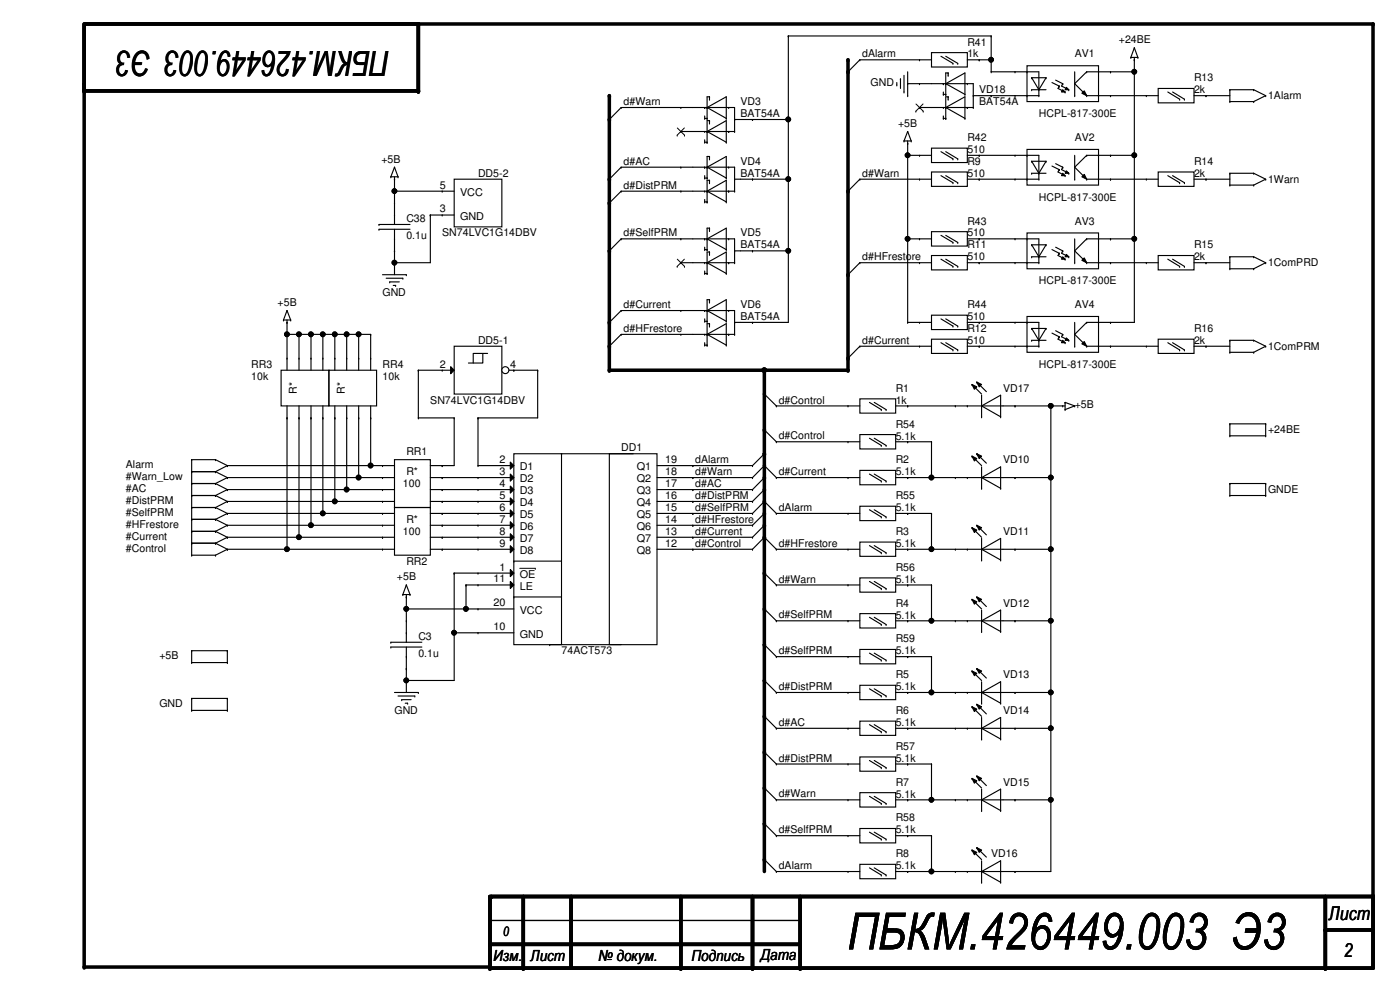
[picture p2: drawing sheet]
<svg xmlns="http://www.w3.org/2000/svg" width="420mm" height="297mm" viewBox="0 0 420 297" stroke-linecap="round" stroke-linejoin="round" font-family="sans-serif">
<defs><g id="words">
<text font-size="15.4" x="254.2" y="284.9">ПБКМ.426449.003 Э3</text>
<text font-size="10.4" x="116.9" y="15.3" transform="rotate(180 116.9 15.3)">ПБКМ.426449.003 Э3</text>
<g font-size="5.7">
<text x="398.8" y="276.1">Лист</text>
<text x="403.3" y="287.1">2</text>
</g>
<g font-size="4.6">
<text x="148.1" y="288.4">Изм. Лист</text>
<text x="179.6" y="288.4">№ докум.</text>
<text x="207.5" y="288.4">Подпись</text>
<text x="228.3" y="288">Дата</text>
</g>
<text font-size="3.9" x="151" y="280.8">0</text>
<g font-size="3.2">
<text x="258.8" y="17.2">dAlarm</text>
<text x="290.3" y="13.7">R41</text>
<text x="290.3" y="17.2">1k</text>
<text x="322.5" y="17.2">AV1</text>
<text x="335.8" y="13">+24BE</text>
<text x="261.3" y="25.8">GND</text>
<text x="293.9" y="28">VD18</text>
<text x="358.3" y="24.4">R13</text>
<text x="358.3" y="28">2k</text>
<text x="380.6" y="29.8">1Alarm</text>
<text x="187.1" y="31.5">d#Warn</text>
<text x="222.2" y="31.6">VD3</text>
<text x="222.2" y="35.1">BAT54A</text>
<text x="293.9" y="31.6">BAT54A</text>
<text x="311.8" y="35.1">HCPL-817-300E</text>
<text x="269.5" y="38">+5B</text>
<text x="290.3" y="42.3">R42</text>
<text x="290.3" y="45.9">510</text>
<text x="322.5" y="42.3">AV2</text>
<text x="114.5" y="48.8">+5B</text>
<text x="143.5" y="53">DD5-2</text>
<text x="187.1" y="49.4">d#AC</text>
<text x="222.2" y="49.5">VD4</text>
<text x="222.2" y="53">BAT54A</text>
<text x="258.8" y="53">d#Warn</text>
<text x="290.3" y="49.5">R9</text>
<text x="290.3" y="53">510</text>
<text x="358.3" y="49.5">R14</text>
<text x="358.3" y="53">2k</text>
<text x="132" y="56.6">5</text>
<text x="138.1" y="58.8">VCC</text>
<text x="187.1" y="56.6">d#DistPRM</text>
<text x="380.6" y="54.9">1Warn</text>
<text x="132" y="63.8">3</text>
<text x="138.1" y="66">GND</text>
<text x="311.8" y="60.2">HCPL-817-300E</text>
<text x="122" y="66.7">C38</text>
<text x="122" y="71.7">0.1u</text>
<text x="132.7" y="71">SN74LVC1G14DBV</text>
<text x="187.1" y="71">d#SelfPRM</text>
<text x="222.2" y="71">VD5</text>
<text x="290.3" y="67.4">R43</text>
<text x="290.3" y="71">510</text>
<text x="322.5" y="67.4">AV3</text>
<text x="222.2" y="74.5">BAT54A</text>
<text x="290.3" y="74.5">R11</text>
<text x="358.3" y="74.5">R15</text>
<text x="258.8" y="78.1">d#HFrestore</text>
<text x="290.3" y="78.1">510</text>
<text x="358.3" y="78.1">2k</text>
<text x="380.6" y="79.9">1ComPRD</text>
<text x="114.8" y="88.9">GND</text>
<text x="311.8" y="85.3">HCPL-817-300E</text>
<text x="83.3" y="91.7">+5B</text>
<text x="187.1" y="92.5">d#Current</text>
<text x="222.2" y="92.5">VD6</text>
<text x="290.3" y="92.5">R44</text>
<text x="322.5" y="92.5">AV4</text>
<text x="187.1" y="99.6">d#HFrestore</text>
<text x="222.2" y="96.1">BAT54A</text>
<text x="290.3" y="96.1">510</text>
<text x="290.3" y="99.6">R12</text>
<text x="358.3" y="99.6">R16</text>
<text x="143.5" y="103.2">DD5-1</text>
<text x="258.8" y="103.2">d#Current</text>
<text x="290.3" y="103.2">510</text>
<text x="358.3" y="103.2">2k</text>
<text x="380.6" y="105">1ComPRM</text>
<text x="75.4" y="110.4">RR3</text>
<text x="75.4" y="114">10k</text>
<text x="114.8" y="110.4">RR4</text>
<text x="114.8" y="114">10k</text>
<text x="132" y="110.3">2</text>
<text x="153.1" y="110.3">4</text>
<text x="311.8" y="110.4">HCPL-817-300E</text>
<text x="89.1" y="118.2" transform="rotate(-90 89.1 118.2)">R*</text>
<text x="103.5" y="118.2" transform="rotate(-90 103.5 118.2)">R*</text>
<text x="268.8" y="117.5">R1</text>
<text x="301" y="117.5">VD17</text>
<text x="129.1" y="121.1">SN74LVC1G14DBV</text>
<text x="233.7" y="121.1">d#Control</text>
<text x="268.8" y="121.1">1k</text>
<text x="322.5" y="122.6">+5B</text>
<text x="233.7" y="131.8">d#Control</text>
<text x="268.8" y="128.3">R54</text>
<text x="268.8" y="131.9">5.1k</text>
<text x="380.6" y="130">+24BE</text>
<text x="122" y="136.5">RR1</text>
<text x="186.4" y="135.4">DD1</text>
<text x="37.8" y="140.5">Alarm</text>
<text x="122" y="142.6">R*</text>
<text x="149.9" y="138.9">2</text>
<text x="149.9" y="142.5">3</text>
<text x="156" y="141.1">D1</text>
<text x="191.1" y="141.1">Q1</text>
<text x="199.7" y="138.9">19</text>
<text x="199.7" y="142.5">18</text>
<text x="208.6" y="139">dAlarm</text>
<text x="208.6" y="142.6">d#Warn</text>
<text x="233.7" y="142.6">d#Current</text>
<text x="268.8" y="139">R2</text>
<text x="268.8" y="142.6">5.1k</text>
<text x="301" y="139">VD10</text>
<text x="37.8" y="144">#Warn_Low</text>
<text x="37.8" y="147.6">#AC</text>
<text x="120.9" y="146.2">100</text>
<text x="149.9" y="146.1">4</text>
<text x="149.9" y="149.7">5</text>
<text x="156" y="144.7">D2</text>
<text x="156" y="148.3">D3</text>
<text x="191.1" y="144.7">Q2</text>
<text x="191.1" y="148.3">Q3</text>
<text x="199.7" y="146.1">17</text>
<text x="199.7" y="149.7">16</text>
<text x="208.6" y="146.2">d#AC</text>
<text x="208.6" y="149.7">d#DistPRM</text>
<text x="268.8" y="149.8">R55</text>
<text x="380.6" y="148">GNDE</text>
<text x="37.8" y="151.2">#DistPRM</text>
<text x="37.8" y="154.8">#SelfPRM</text>
<text x="149.9" y="153.3">6</text>
<text x="156" y="151.9">D4</text>
<text x="156" y="155.5">D5</text>
<text x="191.1" y="151.9">Q4</text>
<text x="191.1" y="155.5">Q5</text>
<text x="199.7" y="153.3">15</text>
<text x="208.6" y="153.3">d#SelfPRM</text>
<text x="233.7" y="153.3">dAlarm</text>
<text x="268.8" y="153.3">5.1k</text>
<text x="37.8" y="158.4">#HFrestore</text>
<text x="37.8" y="161.9">#Current</text>
<text x="120.9" y="160.5">100</text>
<text x="122" y="156.9">R*</text>
<text x="149.9" y="156.8">7</text>
<text x="149.9" y="160.4">8</text>
<text x="156" y="159">D6</text>
<text x="191.1" y="159">Q6</text>
<text x="199.7" y="156.8">14</text>
<text x="199.7" y="160.4">13</text>
<text x="208.6" y="156.9">d#HFrestore</text>
<text x="208.6" y="160.5">d#Current</text>
<text x="268.8" y="160.5">R3</text>
<text x="301" y="160.5">VD11</text>
<text x="37.8" y="165.5">#Control</text>
<text x="149.9" y="164">9</text>
<text x="156" y="162.6">D7</text>
<text x="156" y="166.2">D8</text>
<text x="191.1" y="162.6">Q7</text>
<text x="191.1" y="166.2">Q8</text>
<text x="199.7" y="164">12</text>
<text x="208.6" y="164.1">d#Control</text>
<text x="233.7" y="164.1">d#HFrestore</text>
<text x="268.8" y="164.1">5.1k</text>
<text x="122" y="169.5">RR2</text>
<text x="149.9" y="171.2">1</text>
<text x="156" y="173.4">OE</text>
<text x="268.8" y="171.2">R56</text>
<text x="119.1" y="174.1">+5B</text>
<text x="148.2" y="174.8">11</text>
<text x="156" y="177">LE</text>
<text x="233.7" y="174.8">d#Warn</text>
<text x="268.8" y="174.8">5.1k</text>
<text x="148.2" y="181.9">20</text>
<text x="156" y="184.1">VCC</text>
<text x="233.7" y="185.5">d#SelfPRM</text>
<text x="268.8" y="182">R4</text>
<text x="268.8" y="185.6">5.1k</text>
<text x="301" y="182">VD12</text>
<text x="148.2" y="189.1">10</text>
<text x="156" y="191.3">GND</text>
<text x="47.8" y="197.7">+5B</text>
<text x="125.5" y="192">C3</text>
<text x="125.5" y="197">0.1u</text>
<text x="168.5" y="196.3">74ACT573</text>
<text x="233.7" y="196.3">d#SelfPRM</text>
<text x="268.8" y="192.7">R59</text>
<text x="268.8" y="196.3">5.1k</text>
<text x="268.8" y="203.5">R5</text>
<text x="301" y="203.5">VD13</text>
<text x="233.7" y="207.1">d#DistPRM</text>
<text x="268.8" y="207.1">5.1k</text>
<text x="47.8" y="212.1">GND</text>
<text x="118.4" y="214.2">GND</text>
<text x="268.8" y="214.2">R6</text>
<text x="301" y="214.2">VD14</text>
<text x="233.7" y="217.8">d#AC</text>
<text x="268.8" y="217.8">5.1k</text>
<text x="268.8" y="225">R57</text>
<text x="233.7" y="228.5">d#DistPRM</text>
<text x="268.8" y="228.6">5.1k</text>
<text x="233.7" y="239.3">d#Warn</text>
<text x="268.8" y="235.7">R7</text>
<text x="268.8" y="239.3">5.1k</text>
<text x="301" y="235.7">VD15</text>
<text x="233.7" y="250">d#SelfPRM</text>
<text x="268.8" y="246.5">R58</text>
<text x="268.8" y="250">5.1k</text>
<text x="268.8" y="257.2">R8</text>
<text x="297.5" y="257.2">VD16</text>
<text x="233.7" y="260.8">dAlarm</text>
<text x="268.8" y="260.8">5.1k</text>
</g>
</g></defs>
<g fill="none" stroke="#000" stroke-width="1.1">
<path d="M25.3 7.2h386.8v261.4M25.3 7.6v282.6h121.8M125.5 7.2v20.1h-100.2M254.5 17.9v93.2h-71.6v-82.4M229.4 111.1v150.4M147.1 269v21.5h265v-21.5h-264.7M157 269v21.5M171.4 269v21.2M204.3 269v21.5M225.8 269v21.5M240.1 269v21.5M397.8 279h14.3"/>
<path d="M397.8 269v21.5M147.1 283.3h93"/>
</g>
<g fill="#000">
<circle cx="125.5" cy="7.2" r=".53"/>
<circle cx="236.6" cy="10.8" r=".17"/>
<circle cx="254.5" cy="17.9" r=".53"/>
<circle cx="258.1" cy="17.9" r=".17"/>
<circle cx="276" cy="17.9" r=".17"/>
<circle cx="286" cy="19" r=".17"/>
<circle cx="287.4" cy="19" r=".17"/>
<circle cx="293.9" cy="17.9" r=".17"/>
<circle cx="297.5" cy="10.8" r=".17"/>
<circle cx="297.5" cy="17.9" r=".17"/>
<circle cx="339.4" cy="17.2" r=".17"/>
<circle cx="340.4" cy="14.4" r=".17"/>
<circle cx="340.4" cy="17.9" r=".17"/>
<circle cx="341.5" cy="17.2" r=".17"/>
<circle cx="412.1" cy="7.2" r=".53"/>
<circle cx="25.3" cy="25.1" r=".53"/>
<circle cx="25.3" cy="27.3" r=".53"/>
<circle cx="125.5" cy="27.3" r=".53"/>
<circle cx="182.9" cy="28.7" r=".53"/>
<circle cx="182.9" cy="35.9" r=".53"/>
<circle cx="182.9" cy="35.9" r=".17"/>
<circle cx="186.4" cy="32.3" r=".17"/>
<circle cx="204.3" cy="39.5" r=".17"/>
<circle cx="204.3" cy="32.3" r=".17"/>
<circle cx="211.5" cy="32.3" r=".17"/>
<circle cx="211.5" cy="35.5" r=".17"/>
<circle cx="211.5" cy="39.5" r=".17"/>
<circle cx="212.2" cy="35.5" r=".17"/>
<circle cx="212.2" cy="39.5" r=".17"/>
<circle cx="212.2" cy="32.3" r=".17"/>
<circle cx="212.9" cy="36.2" r=".17"/>
<circle cx="212.9" cy="29" r=".17"/>
<circle cx="212.9" cy="29.8" r=".17"/>
<circle cx="212.9" cy="36.9" r=".17"/>
<circle cx="218" cy="35.5" r=".17"/>
<circle cx="218.7" cy="39.5" r=".17"/>
<circle cx="218.7" cy="32.3" r=".17"/>
<circle cx="220.5" cy="35.9" r=".17"/>
<circle cx="220.5" cy="39.5" r=".17"/>
<circle cx="225.8" cy="35.9" r=".17"/>
<circle cx="236.6" cy="35.9" r=".17"/>
<circle cx="254.5" cy="21.5" r=".17"/>
<circle cx="254.5" cy="21.5" r=".53"/>
<circle cx="269.1" cy="25.5" r=".17"/>
<circle cx="270.2" cy="23.7" r=".17"/>
<circle cx="271.3" cy="27.6" r=".17"/>
<circle cx="272.4" cy="39.5" r=".17"/>
<circle cx="272.4" cy="28.7" r=".17"/>
<circle cx="272.4" cy="25.1" r=".17"/>
<circle cx="276" cy="25.1" r=".17"/>
<circle cx="276" cy="32.3" r=".17"/>
<circle cx="283.1" cy="32.3" r=".17"/>
<circle cx="283.1" cy="35.5" r=".17"/>
<circle cx="283.1" cy="25.1" r=".17"/>
<circle cx="283.1" cy="28.3" r=".17"/>
<circle cx="283.8" cy="28.3" r=".17"/>
<circle cx="283.8" cy="32.3" r=".17"/>
<circle cx="283.8" cy="25.1" r=".17"/>
<circle cx="283.8" cy="35.5" r=".17"/>
<circle cx="284.6" cy="21.9" r=".17"/>
<circle cx="284.6" cy="22.6" r=".17"/>
<circle cx="284.6" cy="29.8" r=".17"/>
<circle cx="284.6" cy="29" r=".17"/>
<circle cx="289.6" cy="35.5" r=".17"/>
<circle cx="289.6" cy="28.3" r=".17"/>
<circle cx="290.3" cy="25.1" r=".17"/>
<circle cx="290.3" cy="32.3" r=".17"/>
<circle cx="292.1" cy="28.7" r=".17"/>
<circle cx="292.1" cy="32.3" r=".17"/>
<circle cx="297.5" cy="28.7" r=".17"/>
<circle cx="297.5" cy="21.5" r=".17"/>
<circle cx="304.6" cy="28.7" r=".17"/>
<circle cx="304.6" cy="21.5" r=".17"/>
<circle cx="308.2" cy="21.5" r=".17"/>
<circle cx="308.2" cy="28.7" r=".17"/>
<circle cx="309.6" cy="23.3" r=".17"/>
<circle cx="309.6" cy="26.9" r=".17"/>
<circle cx="311.8" cy="28.7" r=".17"/>
<circle cx="311.8" cy="26.9" r=".17"/>
<circle cx="313.9" cy="23.3" r=".17"/>
<circle cx="317.9" cy="25.8" r=".17"/>
<circle cx="318.9" cy="25.1" r=".17"/>
<circle cx="319.6" cy="27.6" r=".17"/>
<circle cx="320.7" cy="26.9" r=".17"/>
<circle cx="322.5" cy="28.7" r=".17"/>
<circle cx="326.1" cy="21.5" r=".17"/>
<circle cx="326.1" cy="28.7" r=".17"/>
<circle cx="329.7" cy="28.7" r=".17"/>
<circle cx="329.7" cy="21.5" r=".17"/>
<circle cx="333.3" cy="21.5" r=".17"/>
<circle cx="333.3" cy="28.7" r=".17"/>
<circle cx="340.4" cy="21.5" r=".17"/>
<circle cx="344" cy="28.7" r=".17"/>
<circle cx="354" cy="29.8" r=".17"/>
<circle cx="355.5" cy="29.8" r=".17"/>
<circle cx="361.9" cy="28.7" r=".17"/>
<circle cx="369.1" cy="26.9" r=".17"/>
<circle cx="369.1" cy="30.5" r=".17"/>
<circle cx="376.2" cy="30.5" r=".17"/>
<circle cx="376.2" cy="26.9" r=".17"/>
<circle cx="379.8" cy="28.7" r=".17"/>
<circle cx="117.3" cy="53" r=".17"/>
<circle cx="118.4" cy="50.2" r=".17"/>
<circle cx="118.4" cy="57.4" r=".17"/>
<circle cx="118.4" cy="53.8" r=".17"/>
<circle cx="119.5" cy="53" r=".17"/>
<circle cx="132.7" cy="57.4" r=".17"/>
<circle cx="182.9" cy="53.8" r=".53"/>
<circle cx="182.9" cy="53.8" r=".17"/>
<circle cx="186.4" cy="50.2" r=".17"/>
<circle cx="186.4" cy="57.4" r=".17"/>
<circle cx="204.3" cy="50.2" r=".17"/>
<circle cx="204.3" cy="57.4" r=".17"/>
<circle cx="211.5" cy="57.4" r=".17"/>
<circle cx="211.5" cy="50.2" r=".17"/>
<circle cx="211.5" cy="42.7" r=".17"/>
<circle cx="211.5" cy="53.4" r=".17"/>
<circle cx="212.2" cy="50.2" r=".17"/>
<circle cx="212.2" cy="42.7" r=".17"/>
<circle cx="212.2" cy="57.4" r=".17"/>
<circle cx="212.2" cy="53.4" r=".17"/>
<circle cx="212.9" cy="54.1" r=".17"/>
<circle cx="212.9" cy="46.9" r=".17"/>
<circle cx="212.9" cy="54.8" r=".17"/>
<circle cx="212.9" cy="47.7" r=".17"/>
<circle cx="218" cy="42.7" r=".17"/>
<circle cx="218" cy="53.4" r=".17"/>
<circle cx="218.7" cy="57.4" r=".17"/>
<circle cx="218.7" cy="50.2" r=".17"/>
<circle cx="220.5" cy="53.8" r=".17"/>
<circle cx="220.5" cy="57.4" r=".17"/>
<circle cx="225.8" cy="53.8" r=".17"/>
<circle cx="236.6" cy="53.8" r=".17"/>
<circle cx="254.5" cy="57.4" r=".53"/>
<circle cx="254.5" cy="57.4" r=".17"/>
<circle cx="258.1" cy="53.8" r=".17"/>
<circle cx="271.3" cy="42.3" r=".17"/>
<circle cx="272.4" cy="43" r=".17"/>
<circle cx="272.4" cy="46.6" r=".17"/>
<circle cx="273.5" cy="42.3" r=".17"/>
<circle cx="276" cy="53.8" r=".17"/>
<circle cx="276" cy="46.6" r=".17"/>
<circle cx="286" cy="54.8" r=".17"/>
<circle cx="286" cy="47.7" r=".17"/>
<circle cx="287.4" cy="47.7" r=".17"/>
<circle cx="287.4" cy="54.8" r=".17"/>
<circle cx="293.9" cy="46.6" r=".17"/>
<circle cx="293.9" cy="53.8" r=".17"/>
<circle cx="304.6" cy="46.6" r=".17"/>
<circle cx="304.6" cy="53.8" r=".17"/>
<circle cx="308.2" cy="53.8" r=".17"/>
<circle cx="308.2" cy="46.6" r=".17"/>
<circle cx="309.6" cy="48.4" r=".17"/>
<circle cx="309.6" cy="52" r=".17"/>
<circle cx="311.8" cy="53.8" r=".17"/>
<circle cx="311.8" cy="52" r=".17"/>
<circle cx="313.9" cy="48.4" r=".17"/>
<circle cx="317.9" cy="50.9" r=".17"/>
<circle cx="318.9" cy="50.2" r=".17"/>
<circle cx="319.6" cy="52.7" r=".17"/>
<circle cx="320.7" cy="52" r=".17"/>
<circle cx="322.5" cy="53.8" r=".17"/>
<circle cx="326.1" cy="53.8" r=".17"/>
<circle cx="326.1" cy="46.6" r=".17"/>
<circle cx="329.7" cy="53.8" r=".17"/>
<circle cx="329.7" cy="46.6" r=".17"/>
<circle cx="333.3" cy="53.8" r=".17"/>
<circle cx="333.3" cy="46.6" r=".17"/>
<circle cx="340.4" cy="46.6" r=".17"/>
<circle cx="344" cy="53.8" r=".17"/>
<circle cx="354" cy="54.8" r=".17"/>
<circle cx="355.5" cy="54.8" r=".17"/>
<circle cx="361.9" cy="53.8" r=".17"/>
<circle cx="369.1" cy="52" r=".17"/>
<circle cx="369.1" cy="55.5" r=".17"/>
<circle cx="376.2" cy="52" r=".17"/>
<circle cx="376.2" cy="55.5" r=".17"/>
<circle cx="379.8" cy="53.8" r=".17"/>
<circle cx="113.7" cy="68.8" r=".17"/>
<circle cx="113.7" cy="67.4" r=".17"/>
<circle cx="118.4" cy="71.7" r=".17"/>
<circle cx="118.4" cy="75.3" r=".17"/>
<circle cx="118.4" cy="78.8" r=".17"/>
<circle cx="118.4" cy="60.9" r=".17"/>
<circle cx="118.4" cy="64.5" r=".17"/>
<circle cx="129.1" cy="64.5" r=".17"/>
<circle cx="132.7" cy="64.5" r=".17"/>
<circle cx="182.9" cy="60.9" r=".53"/>
<circle cx="182.9" cy="60.9" r=".17"/>
<circle cx="182.9" cy="75.3" r=".53"/>
<circle cx="182.9" cy="75.3" r=".17"/>
<circle cx="186.4" cy="71.7" r=".17"/>
<circle cx="204.3" cy="78.8" r=".17"/>
<circle cx="204.3" cy="71.7" r=".17"/>
<circle cx="211.5" cy="71.7" r=".17"/>
<circle cx="211.5" cy="60.6" r=".17"/>
<circle cx="211.5" cy="74.9" r=".17"/>
<circle cx="211.5" cy="78.8" r=".17"/>
<circle cx="212.2" cy="60.6" r=".17"/>
<circle cx="212.2" cy="71.7" r=".17"/>
<circle cx="212.2" cy="78.8" r=".17"/>
<circle cx="212.2" cy="74.9" r=".17"/>
<circle cx="212.9" cy="69.2" r=".17"/>
<circle cx="212.9" cy="68.5" r=".17"/>
<circle cx="212.9" cy="75.6" r=".17"/>
<circle cx="212.9" cy="76.3" r=".17"/>
<circle cx="218" cy="74.9" r=".17"/>
<circle cx="218" cy="60.6" r=".17"/>
<circle cx="218.7" cy="78.8" r=".17"/>
<circle cx="218.7" cy="71.7" r=".17"/>
<circle cx="220.5" cy="75.3" r=".17"/>
<circle cx="220.5" cy="78.8" r=".17"/>
<circle cx="225.8" cy="75.3" r=".17"/>
<circle cx="236.6" cy="75.3" r=".17"/>
<circle cx="258.1" cy="78.8" r=".17"/>
<circle cx="272.4" cy="71.7" r=".17"/>
<circle cx="276" cy="78.8" r=".17"/>
<circle cx="276" cy="71.7" r=".17"/>
<circle cx="286" cy="72.7" r=".17"/>
<circle cx="286" cy="79.9" r=".17"/>
<circle cx="287.4" cy="72.7" r=".17"/>
<circle cx="287.4" cy="79.9" r=".17"/>
<circle cx="293.9" cy="78.8" r=".17"/>
<circle cx="293.9" cy="71.7" r=".17"/>
<circle cx="304.6" cy="78.8" r=".17"/>
<circle cx="304.6" cy="71.7" r=".17"/>
<circle cx="308.2" cy="71.7" r=".17"/>
<circle cx="308.2" cy="78.8" r=".17"/>
<circle cx="309.6" cy="73.4" r=".17"/>
<circle cx="309.6" cy="77" r=".17"/>
<circle cx="311.8" cy="78.8" r=".17"/>
<circle cx="311.8" cy="77" r=".17"/>
<circle cx="313.9" cy="73.4" r=".17"/>
<circle cx="317.9" cy="76" r=".17"/>
<circle cx="318.9" cy="75.3" r=".17"/>
<circle cx="319.6" cy="77.8" r=".17"/>
<circle cx="320.7" cy="77" r=".17"/>
<circle cx="322.5" cy="78.8" r=".17"/>
<circle cx="326.1" cy="78.8" r=".17"/>
<circle cx="326.1" cy="71.7" r=".17"/>
<circle cx="329.7" cy="78.8" r=".17"/>
<circle cx="329.7" cy="71.7" r=".17"/>
<circle cx="333.3" cy="78.8" r=".17"/>
<circle cx="333.3" cy="71.7" r=".17"/>
<circle cx="340.4" cy="71.7" r=".17"/>
<circle cx="344" cy="78.8" r=".17"/>
<circle cx="354" cy="79.9" r=".17"/>
<circle cx="355.5" cy="79.9" r=".17"/>
<circle cx="361.9" cy="78.8" r=".17"/>
<circle cx="369.1" cy="77" r=".17"/>
<circle cx="376.2" cy="77" r=".17"/>
<circle cx="379.8" cy="78.8" r=".17"/>
<circle cx="85.1" cy="96" r=".17"/>
<circle cx="86.1" cy="96.7" r=".17"/>
<circle cx="86.1" cy="93.2" r=".17"/>
<circle cx="87.2" cy="96" r=".17"/>
<circle cx="117" cy="84.6" r=".17"/>
<circle cx="118.7" cy="85.6" r=".17"/>
<circle cx="120.9" cy="83.5" r=".17"/>
<circle cx="122" cy="82.4" r=".17"/>
<circle cx="182.9" cy="96.7" r=".17"/>
<circle cx="182.9" cy="96.7" r=".53"/>
<circle cx="186.4" cy="93.2" r=".17"/>
<circle cx="204.3" cy="93.2" r=".17"/>
<circle cx="211.5" cy="82" r=".17"/>
<circle cx="211.5" cy="93.2" r=".17"/>
<circle cx="211.5" cy="96.4" r=".17"/>
<circle cx="212.2" cy="82" r=".17"/>
<circle cx="212.2" cy="93.2" r=".17"/>
<circle cx="212.2" cy="96.4" r=".17"/>
<circle cx="212.9" cy="97.1" r=".17"/>
<circle cx="212.9" cy="89.9" r=".17"/>
<circle cx="212.9" cy="90.6" r=".17"/>
<circle cx="212.9" cy="97.8" r=".17"/>
<circle cx="218" cy="82" r=".17"/>
<circle cx="218" cy="96.4" r=".17"/>
<circle cx="218.7" cy="93.2" r=".17"/>
<circle cx="220.5" cy="96.7" r=".17"/>
<circle cx="225.8" cy="96.7" r=".17"/>
<circle cx="254.5" cy="82.4" r=".17"/>
<circle cx="254.5" cy="82.4" r=".53"/>
<circle cx="272.4" cy="96.7" r=".17"/>
<circle cx="276" cy="96.7" r=".17"/>
<circle cx="286" cy="97.8" r=".17"/>
<circle cx="287.4" cy="97.8" r=".17"/>
<circle cx="293.9" cy="96.7" r=".17"/>
<circle cx="304.6" cy="96.7" r=".17"/>
<circle cx="308.2" cy="96.7" r=".17"/>
<circle cx="309.6" cy="98.6" r=".17"/>
<circle cx="313.9" cy="98.6" r=".17"/>
<circle cx="326.1" cy="96.7" r=".17"/>
<circle cx="329.7" cy="96.7" r=".17"/>
<circle cx="333.3" cy="96.7" r=".17"/>
<circle cx="369.1" cy="80.6" r=".17"/>
<circle cx="376.2" cy="80.6" r=".17"/>
<circle cx="86.1" cy="100.3" r=".17"/>
<circle cx="86.1" cy="107.5" r=".17"/>
<circle cx="89.7" cy="100.3" r=".17"/>
<circle cx="89.7" cy="107.5" r=".17"/>
<circle cx="93.3" cy="100.3" r=".17"/>
<circle cx="93.3" cy="107.5" r=".17"/>
<circle cx="96.9" cy="100.3" r=".17"/>
<circle cx="96.9" cy="107.5" r=".17"/>
<circle cx="100.5" cy="107.5" r=".17"/>
<circle cx="100.5" cy="100.3" r=".17"/>
<circle cx="104" cy="100.3" r=".17"/>
<circle cx="104" cy="107.5" r=".17"/>
<circle cx="107.6" cy="100.3" r=".17"/>
<circle cx="107.6" cy="107.5" r=".17"/>
<circle cx="111.2" cy="100.3" r=".17"/>
<circle cx="111.2" cy="107.5" r=".17"/>
<circle cx="125.5" cy="111.1" r=".17"/>
<circle cx="132.7" cy="111.1" r=".17"/>
<circle cx="154.2" cy="111.1" r=".17"/>
<circle cx="161.4" cy="111.1" r=".17"/>
<circle cx="182.9" cy="103.9" r=".17"/>
<circle cx="182.9" cy="103.9" r=".53"/>
<circle cx="182.9" cy="111.1" r=".53"/>
<circle cx="186.4" cy="100.3" r=".17"/>
<circle cx="204.3" cy="100.3" r=".17"/>
<circle cx="211.5" cy="100.3" r=".17"/>
<circle cx="211.5" cy="103.5" r=".17"/>
<circle cx="212.2" cy="103.5" r=".17"/>
<circle cx="212.2" cy="100.3" r=".17"/>
<circle cx="218" cy="103.5" r=".17"/>
<circle cx="218.7" cy="100.3" r=".17"/>
<circle cx="220.5" cy="100.3" r=".17"/>
<circle cx="229.4" cy="118.2" r=".17"/>
<circle cx="229.4" cy="111.1" r=".53"/>
<circle cx="254.5" cy="107.5" r=".53"/>
<circle cx="254.5" cy="111.1" r=".53"/>
<circle cx="254.5" cy="107.5" r=".17"/>
<circle cx="258.1" cy="103.9" r=".17"/>
<circle cx="291.7" cy="115.4" r=".17"/>
<circle cx="293.1" cy="114.6" r=".17"/>
<circle cx="293.9" cy="103.9" r=".17"/>
<circle cx="304.6" cy="103.9" r=".17"/>
<circle cx="308.2" cy="103.9" r=".17"/>
<circle cx="309.6" cy="102.1" r=".17"/>
<circle cx="311.8" cy="102.1" r=".17"/>
<circle cx="311.8" cy="103.9" r=".17"/>
<circle cx="317.9" cy="101" r=".17"/>
<circle cx="318.9" cy="100.3" r=".17"/>
<circle cx="319.6" cy="102.8" r=".17"/>
<circle cx="320.7" cy="102.1" r=".17"/>
<circle cx="322.5" cy="103.9" r=".17"/>
<circle cx="326.1" cy="103.9" r=".17"/>
<circle cx="329.7" cy="103.9" r=".17"/>
<circle cx="333.3" cy="103.9" r=".17"/>
<circle cx="344" cy="103.9" r=".17"/>
<circle cx="354" cy="105" r=".17"/>
<circle cx="355.5" cy="105" r=".17"/>
<circle cx="361.9" cy="103.9" r=".17"/>
<circle cx="369.1" cy="102.1" r=".17"/>
<circle cx="369.1" cy="105.7" r=".17"/>
<circle cx="376.2" cy="102.1" r=".17"/>
<circle cx="376.2" cy="105.7" r=".17"/>
<circle cx="379.8" cy="103.9" r=".17"/>
<circle cx="57.5" cy="137.9" r=".17"/>
<circle cx="64.7" cy="137.9" r=".17"/>
<circle cx="68.2" cy="139.7" r=".17"/>
<circle cx="86.1" cy="125.4" r=".17"/>
<circle cx="89.7" cy="125.4" r=".17"/>
<circle cx="93.3" cy="125.4" r=".17"/>
<circle cx="96.9" cy="125.4" r=".17"/>
<circle cx="100.5" cy="125.4" r=".17"/>
<circle cx="104" cy="125.4" r=".17"/>
<circle cx="107.6" cy="125.4" r=".17"/>
<circle cx="111.2" cy="125.4" r=".17"/>
<circle cx="111.2" cy="139.7" r=".17"/>
<circle cx="114.8" cy="139.7" r=".17"/>
<circle cx="125.5" cy="125.4" r=".17"/>
<circle cx="132.7" cy="139.7" r=".17"/>
<circle cx="136.3" cy="125.4" r=".17"/>
<circle cx="143.5" cy="125.4" r=".17"/>
<circle cx="143.5" cy="139.7" r=".17"/>
<circle cx="168.5" cy="136.1" r=".17"/>
<circle cx="207.9" cy="139.7" r=".17"/>
<circle cx="225.8" cy="139.7" r=".17"/>
<circle cx="229.4" cy="136.1" r=".17"/>
<circle cx="229.4" cy="136.1" r=".53"/>
<circle cx="229.4" cy="129" r=".53"/>
<circle cx="229.4" cy="129" r=".17"/>
<circle cx="229.4" cy="139.7" r=".17"/>
<circle cx="233" cy="121.8" r=".17"/>
<circle cx="233" cy="132.5" r=".17"/>
<circle cx="254.5" cy="132.5" r=".17"/>
<circle cx="254.5" cy="121.8" r=".17"/>
<circle cx="264.5" cy="122.9" r=".17"/>
<circle cx="264.5" cy="133.6" r=".17"/>
<circle cx="265.9" cy="122.9" r=".17"/>
<circle cx="265.9" cy="133.6" r=".17"/>
<circle cx="272.4" cy="121.8" r=".17"/>
<circle cx="272.4" cy="132.5" r=".17"/>
<circle cx="279.6" cy="132.5" r=".17"/>
<circle cx="286.7" cy="121.8" r=".17"/>
<circle cx="290.3" cy="121.8" r=".17"/>
<circle cx="291.7" cy="136.9" r=".17"/>
<circle cx="293.1" cy="136.1" r=".17"/>
<circle cx="294.6" cy="121.8" r=".17"/>
<circle cx="294.6" cy="125.1" r=".17"/>
<circle cx="300.3" cy="125.1" r=".17"/>
<circle cx="304.6" cy="121.8" r=".17"/>
<circle cx="315.4" cy="121.8" r=".17"/>
<circle cx="318.9" cy="121.8" r=".17"/>
<circle cx="319.6" cy="122.9" r=".17"/>
<circle cx="319.6" cy="120.7" r=".17"/>
<circle cx="322.5" cy="121.8" r=".17"/>
<circle cx="369.1" cy="130.8" r=".17"/>
<circle cx="369.1" cy="127.2" r=".17"/>
<circle cx="379.8" cy="127.2" r=".17"/>
<circle cx="379.8" cy="130.8" r=".17"/>
<circle cx="57.5" cy="145.1" r=".17"/>
<circle cx="57.5" cy="148.7" r=".17"/>
<circle cx="57.5" cy="152.3" r=".17"/>
<circle cx="57.5" cy="159.4" r=".17"/>
<circle cx="57.5" cy="141.5" r=".17"/>
<circle cx="57.5" cy="155.8" r=".17"/>
<circle cx="64.7" cy="145.1" r=".17"/>
<circle cx="64.7" cy="141.5" r=".17"/>
<circle cx="64.7" cy="148.7" r=".17"/>
<circle cx="64.7" cy="152.3" r=".17"/>
<circle cx="64.7" cy="155.8" r=".17"/>
<circle cx="64.7" cy="159.4" r=".17"/>
<circle cx="68.2" cy="146.9" r=".17"/>
<circle cx="68.2" cy="157.6" r=".17"/>
<circle cx="68.2" cy="143.3" r=".17"/>
<circle cx="68.2" cy="154.1" r=".17"/>
<circle cx="68.2" cy="150.5" r=".17"/>
<circle cx="93.3" cy="157.6" r=".17"/>
<circle cx="96.9" cy="154.1" r=".17"/>
<circle cx="100.5" cy="150.5" r=".17"/>
<circle cx="104" cy="146.9" r=".17"/>
<circle cx="107.6" cy="143.3" r=".17"/>
<circle cx="114.8" cy="143.3" r=".17"/>
<circle cx="114.8" cy="146.9" r=".17"/>
<circle cx="114.8" cy="150.5" r=".17"/>
<circle cx="114.8" cy="157.6" r=".17"/>
<circle cx="114.8" cy="154.1" r=".17"/>
<circle cx="132.7" cy="146.9" r=".17"/>
<circle cx="132.7" cy="150.5" r=".17"/>
<circle cx="132.7" cy="154.1" r=".17"/>
<circle cx="132.7" cy="157.6" r=".17"/>
<circle cx="132.7" cy="143.3" r=".17"/>
<circle cx="143.5" cy="146.9" r=".17"/>
<circle cx="143.5" cy="150.5" r=".17"/>
<circle cx="143.5" cy="143.3" r=".17"/>
<circle cx="143.5" cy="157.6" r=".17"/>
<circle cx="143.5" cy="154.1" r=".17"/>
<circle cx="207.9" cy="154.1" r=".17"/>
<circle cx="207.9" cy="143.3" r=".17"/>
<circle cx="207.9" cy="146.9" r=".17"/>
<circle cx="207.9" cy="150.5" r=".17"/>
<circle cx="207.9" cy="157.6" r=".17"/>
<circle cx="225.8" cy="146.9" r=".17"/>
<circle cx="225.8" cy="150.5" r=".17"/>
<circle cx="225.8" cy="154.1" r=".17"/>
<circle cx="225.8" cy="143.3" r=".17"/>
<circle cx="225.8" cy="157.6" r=".17"/>
<circle cx="229.4" cy="150.5" r=".17"/>
<circle cx="229.4" cy="146.9" r=".53"/>
<circle cx="229.4" cy="150.5" r=".53"/>
<circle cx="229.4" cy="154.1" r=".53"/>
<circle cx="229.4" cy="157.6" r=".53"/>
<circle cx="229.4" cy="143.3" r=".53"/>
<circle cx="233" cy="143.3" r=".17"/>
<circle cx="233" cy="154.1" r=".17"/>
<circle cx="254.5" cy="143.3" r=".17"/>
<circle cx="254.5" cy="154.1" r=".17"/>
<circle cx="264.5" cy="155.1" r=".17"/>
<circle cx="264.5" cy="144.4" r=".17"/>
<circle cx="265.9" cy="144.4" r=".17"/>
<circle cx="265.9" cy="155.1" r=".17"/>
<circle cx="272.4" cy="143.3" r=".17"/>
<circle cx="272.4" cy="154.1" r=".17"/>
<circle cx="279.6" cy="143.3" r=".17"/>
<circle cx="279.6" cy="154.1" r=".17"/>
<circle cx="286.7" cy="143.3" r=".17"/>
<circle cx="290.3" cy="143.3" r=".17"/>
<circle cx="291.7" cy="158.3" r=".17"/>
<circle cx="293.1" cy="157.6" r=".17"/>
<circle cx="294.6" cy="146.5" r=".17"/>
<circle cx="294.6" cy="143.3" r=".17"/>
<circle cx="300.3" cy="146.5" r=".17"/>
<circle cx="304.6" cy="143.3" r=".17"/>
<circle cx="315.4" cy="143.3" r=".17"/>
<circle cx="369.1" cy="148.7" r=".17"/>
<circle cx="369.1" cy="145.1" r=".17"/>
<circle cx="379.8" cy="148.7" r=".17"/>
<circle cx="379.8" cy="145.1" r=".17"/>
<circle cx="57.5" cy="163" r=".17"/>
<circle cx="57.5" cy="166.6" r=".17"/>
<circle cx="64.7" cy="166.6" r=".17"/>
<circle cx="64.7" cy="163" r=".17"/>
<circle cx="68.2" cy="161.2" r=".17"/>
<circle cx="68.2" cy="164.8" r=".17"/>
<circle cx="86.1" cy="164.8" r=".17"/>
<circle cx="114.8" cy="164.8" r=".17"/>
<circle cx="114.8" cy="161.2" r=".17"/>
<circle cx="120.9" cy="178.4" r=".17"/>
<circle cx="122" cy="175.5" r=".17"/>
<circle cx="122" cy="179.1" r=".17"/>
<circle cx="123.1" cy="178.4" r=".17"/>
<circle cx="132.7" cy="164.8" r=".17"/>
<circle cx="132.7" cy="161.2" r=".17"/>
<circle cx="136.3" cy="172" r=".17"/>
<circle cx="139.9" cy="175.5" r=".17"/>
<circle cx="143.5" cy="172" r=".17"/>
<circle cx="143.5" cy="161.2" r=".17"/>
<circle cx="143.5" cy="164.8" r=".17"/>
<circle cx="143.5" cy="175.5" r=".17"/>
<circle cx="154.2" cy="168.4" r=".17"/>
<circle cx="154.2" cy="179.1" r=".17"/>
<circle cx="207.9" cy="161.2" r=".17"/>
<circle cx="207.9" cy="164.8" r=".17"/>
<circle cx="225.8" cy="161.2" r=".17"/>
<circle cx="225.8" cy="164.8" r=".17"/>
<circle cx="229.4" cy="172" r=".17"/>
<circle cx="229.4" cy="161.2" r=".53"/>
<circle cx="229.4" cy="161.2" r=".17"/>
<circle cx="229.4" cy="172" r=".53"/>
<circle cx="233" cy="164.8" r=".17"/>
<circle cx="233" cy="175.5" r=".17"/>
<circle cx="254.5" cy="164.8" r=".17"/>
<circle cx="254.5" cy="175.5" r=".17"/>
<circle cx="264.5" cy="176.6" r=".17"/>
<circle cx="264.5" cy="165.9" r=".17"/>
<circle cx="265.9" cy="176.6" r=".17"/>
<circle cx="265.9" cy="165.9" r=".17"/>
<circle cx="272.4" cy="175.5" r=".17"/>
<circle cx="272.4" cy="164.8" r=".17"/>
<circle cx="279.6" cy="164.8" r=".17"/>
<circle cx="279.6" cy="175.5" r=".17"/>
<circle cx="286.7" cy="164.8" r=".17"/>
<circle cx="290.3" cy="164.8" r=".17"/>
<circle cx="291.7" cy="179.8" r=".17"/>
<circle cx="293.1" cy="179.1" r=".17"/>
<circle cx="294.6" cy="168" r=".17"/>
<circle cx="294.6" cy="164.8" r=".17"/>
<circle cx="300.3" cy="168" r=".17"/>
<circle cx="304.6" cy="164.8" r=".17"/>
<circle cx="315.4" cy="164.8" r=".17"/>
<circle cx="57.5" cy="195.2" r=".17"/>
<circle cx="57.5" cy="198.8" r=".17"/>
<circle cx="68.2" cy="195.2" r=".17"/>
<circle cx="68.2" cy="198.8" r=".17"/>
<circle cx="117.3" cy="192.7" r=".17"/>
<circle cx="117.3" cy="194.1" r=".17"/>
<circle cx="122" cy="182.7" r=".17"/>
<circle cx="122" cy="197" r=".17"/>
<circle cx="122" cy="186.3" r=".17"/>
<circle cx="122" cy="189.9" r=".17"/>
<circle cx="136.3" cy="189.9" r=".17"/>
<circle cx="139.9" cy="182.7" r=".17"/>
<circle cx="143.5" cy="189.9" r=".17"/>
<circle cx="143.5" cy="182.7" r=".17"/>
<circle cx="165" cy="193.4" r=".17"/>
<circle cx="229.4" cy="182.7" r=".17"/>
<circle cx="229.4" cy="193.4" r=".53"/>
<circle cx="229.4" cy="182.7" r=".53"/>
<circle cx="229.4" cy="193.4" r=".17"/>
<circle cx="233" cy="186.3" r=".17"/>
<circle cx="233" cy="197" r=".17"/>
<circle cx="254.5" cy="186.3" r=".17"/>
<circle cx="254.5" cy="197" r=".17"/>
<circle cx="264.5" cy="198.1" r=".17"/>
<circle cx="264.5" cy="187.4" r=".17"/>
<circle cx="265.9" cy="187.4" r=".17"/>
<circle cx="265.9" cy="198.1" r=".17"/>
<circle cx="272.4" cy="186.3" r=".17"/>
<circle cx="272.4" cy="197" r=".17"/>
<circle cx="279.6" cy="186.3" r=".17"/>
<circle cx="279.6" cy="197" r=".17"/>
<circle cx="286.7" cy="186.3" r=".17"/>
<circle cx="290.3" cy="186.3" r=".17"/>
<circle cx="294.6" cy="189.5" r=".17"/>
<circle cx="294.6" cy="186.3" r=".17"/>
<circle cx="300.3" cy="189.5" r=".17"/>
<circle cx="304.6" cy="186.3" r=".17"/>
<circle cx="315.4" cy="186.3" r=".17"/>
<circle cx="57.5" cy="213.1" r=".17"/>
<circle cx="57.5" cy="209.5" r=".17"/>
<circle cx="68.2" cy="213.1" r=".17"/>
<circle cx="68.2" cy="209.5" r=".17"/>
<circle cx="120.6" cy="209.9" r=".17"/>
<circle cx="122" cy="204.2" r=".17"/>
<circle cx="122" cy="200.6" r=".17"/>
<circle cx="122.3" cy="211" r=".17"/>
<circle cx="124.5" cy="208.8" r=".17"/>
<circle cx="125.5" cy="207.8" r=".17"/>
<circle cx="229.4" cy="214.9" r=".17"/>
<circle cx="229.4" cy="204.2" r=".17"/>
<circle cx="229.4" cy="204.2" r=".53"/>
<circle cx="229.4" cy="214.9" r=".53"/>
<circle cx="233" cy="207.8" r=".17"/>
<circle cx="233" cy="218.5" r=".17"/>
<circle cx="254.5" cy="218.5" r=".17"/>
<circle cx="254.5" cy="207.8" r=".17"/>
<circle cx="264.5" cy="208.8" r=".17"/>
<circle cx="264.5" cy="219.6" r=".17"/>
<circle cx="265.9" cy="208.8" r=".17"/>
<circle cx="265.9" cy="219.6" r=".17"/>
<circle cx="272.4" cy="207.8" r=".17"/>
<circle cx="272.4" cy="218.5" r=".17"/>
<circle cx="279.6" cy="207.8" r=".17"/>
<circle cx="286.7" cy="218.5" r=".17"/>
<circle cx="286.7" cy="207.8" r=".17"/>
<circle cx="290.3" cy="207.8" r=".17"/>
<circle cx="290.3" cy="218.5" r=".17"/>
<circle cx="291.7" cy="212" r=".17"/>
<circle cx="291.7" cy="201.3" r=".17"/>
<circle cx="293.1" cy="200.6" r=".17"/>
<circle cx="293.1" cy="211.3" r=".17"/>
<circle cx="294.6" cy="211" r=".17"/>
<circle cx="294.6" cy="218.5" r=".17"/>
<circle cx="294.6" cy="207.8" r=".17"/>
<circle cx="300.3" cy="211" r=".17"/>
<circle cx="304.6" cy="207.8" r=".17"/>
<circle cx="304.6" cy="218.5" r=".17"/>
<circle cx="315.4" cy="207.8" r=".17"/>
<circle cx="315.4" cy="218.5" r=".17"/>
<circle cx="229.4" cy="225.7" r=".17"/>
<circle cx="229.4" cy="236.4" r=".17"/>
<circle cx="229.4" cy="225.7" r=".53"/>
<circle cx="229.4" cy="236.4" r=".53"/>
<circle cx="233" cy="240" r=".17"/>
<circle cx="233" cy="229.2" r=".17"/>
<circle cx="254.5" cy="240" r=".17"/>
<circle cx="272.4" cy="229.2" r=".17"/>
<circle cx="272.4" cy="240" r=".17"/>
<circle cx="279.6" cy="229.2" r=".17"/>
<circle cx="279.6" cy="240" r=".17"/>
<circle cx="286.7" cy="240" r=".17"/>
<circle cx="290.3" cy="240" r=".17"/>
<circle cx="291.7" cy="233.6" r=".17"/>
<circle cx="293.1" cy="232.8" r=".17"/>
<circle cx="294.6" cy="221.7" r=".17"/>
<circle cx="294.6" cy="240" r=".17"/>
<circle cx="300.3" cy="221.7" r=".17"/>
<circle cx="304.6" cy="240" r=".17"/>
<circle cx="315.4" cy="240" r=".17"/>
<circle cx="229.4" cy="247.1" r=".53"/>
<circle cx="229.4" cy="257.9" r=".53"/>
<circle cx="229.4" cy="257.9" r=".17"/>
<circle cx="229.4" cy="247.1" r=".17"/>
<circle cx="233" cy="250.7" r=".17"/>
<circle cx="254.5" cy="250.7" r=".17"/>
<circle cx="264.5" cy="251.8" r=".17"/>
<circle cx="264.5" cy="241.1" r=".17"/>
<circle cx="265.9" cy="251.8" r=".17"/>
<circle cx="265.9" cy="241.1" r=".17"/>
<circle cx="272.4" cy="250.7" r=".17"/>
<circle cx="279.6" cy="250.7" r=".17"/>
<circle cx="291.7" cy="255.1" r=".17"/>
<circle cx="293.1" cy="254.3" r=".17"/>
<circle cx="294.6" cy="243.2" r=".17"/>
<circle cx="300.3" cy="243.2" r=".17"/>
<circle cx="147.1" cy="270.1" r=".17"/>
<circle cx="147.1" cy="276.2" r=".17"/>
<circle cx="147.1" cy="269" r=".53"/>
<circle cx="147.4" cy="269" r=".53"/>
<circle cx="233" cy="261.5" r=".17"/>
<circle cx="254.5" cy="261.5" r=".17"/>
<circle cx="264.5" cy="262.6" r=".17"/>
<circle cx="265.9" cy="262.6" r=".17"/>
<circle cx="272.4" cy="261.5" r=".17"/>
<circle cx="279.6" cy="261.5" r=".17"/>
<circle cx="286.7" cy="261.5" r=".17"/>
<circle cx="290.3" cy="261.5" r=".17"/>
<circle cx="294.6" cy="261.5" r=".17"/>
<circle cx="294.6" cy="264.7" r=".17"/>
<circle cx="300.3" cy="264.7" r=".17"/>
<circle cx="304.6" cy="261.5" r=".17"/>
<circle cx="397.8" cy="279" r=".53"/>
<circle cx="412.1" cy="269" r=".53"/>
<circle cx="412.1" cy="268.6" r=".53"/>
<circle cx="25.3" cy="290.2" r=".53"/>
<circle cx="147.1" cy="290.5" r=".53"/>
<circle cx="147.1" cy="283.3" r=".53"/>
<circle cx="157" cy="290.5" r=".53"/>
<circle cx="171.4" cy="290.2" r=".53"/>
<circle cx="204.3" cy="290.5" r=".53"/>
<circle cx="225.8" cy="290.5" r=".53"/>
<circle cx="240.1" cy="290.5" r=".53"/>
<circle cx="397.8" cy="290.5" r=".53"/>
</g>
<g fill="none" stroke="#000" stroke-width=".34">
<path d="M279.6 15.8h10.7v4.3h-10.7zM279.6 17.9h-21.5l-3.6 3.6M282.4 16.9l3.6 2.1M283.8 16.9l3.6 2.1M290.3 17.9h7.2M308.2 19.7h21.5v10.8h-21.5zM340.4 17.2v79.5h-14.3l-3.6 3.6 3.6 3.6h21.5M340.4 14.4l1.1 2.8h-2.1zM182.9 35.9l3.5-3.6h34.1v7.2h-16.2M212.2 32.3l5.8-3.3v6.5zM212.2 39.5l5.8-3.3v6.5zM212.9 29.8v-.8h-.7v6.5h-.7v-.7"/>
<path d="M212.9 36.9v-.7h-.7v6.5h-.7v-.7M220.5 35.9h16.1M269.1 24.8v.7M270.2 23.7v2.8M271.3 22.6v5M272.4 21.5v7.2M272.4 25.1h19.7v7.2h-16.1M272.4 39.5l1.1 2.8h-2.2zM283.8 25.1l5.8-3.2v6.4zM283.8 32.3l5.8-3.3v6.5zM284.6 29.8v-.8h-.8v6.5h-.7v-.7M284.6 22.6v-.7h-.8v6.4h-.7v-.7"/>
<path d="M292.1 28.7h19.7v-7.2h-14.3v-10.7h-60.9v85.9h-16.1M309.6 26.9h4.3M309.6 23.3h4.3l-2.1 3.6zM315.7 24.8l2.2 1-.4 .7 2.1 1.1M316.8 24l2.1 1.1-.3 .7 2.1 1.1M318.9 26.9l.7 .7h-1zM320 26.2l.7 .7h-1.1zM322.5 21.5v7.2M324.7 28l.7-.7 .7 1.4zM340.4 21.5h-14.3l-3.6 3.6 3.6 3.6h21.5M347.6 26.5h10.7v4.4h-10.7zM350.5 27.6l3.5 2.2"/>
<path d="M351.9 27.6l3.6 2.2M358.3 28.7h10.8M369.1 26.9h7.1l3.6 1.8-3.6 1.8h-7.1zM118.4 57.4h17.9M118.4 53v14.4M118.4 50.2l1.1 2.8h-2.2zM136.3 53.8h14.3v14.3h-14.3zM182.9 53.8l3.5-3.6h34.1v7.2h-34.1l-3.5 3.5M212.2 50.2l5.8-3.3v6.5zM212.2 57.4l5.8-3.3v6.5zM212.9 47.7v-.8h-.7v6.5h-.7v-.7M212.9 54.8v-.7h-.7v6.5h-.7v-.7"/>
<path d="M220.5 53.8h16.1M272.4 46.6h7.2M272.4 42.3v54.4h7.2M279.6 51.6h10.7v4.3h-10.7zM279.6 44.4h10.7v4.4h-10.7zM279.6 53.8h-21.5l-3.6 3.6M282.4 52.7l3.6 2.1M282.4 45.5l3.6 2.2M283.8 52.7l3.6 2.1M283.8 45.5l3.6 2.2M290.3 46.6h21.5v7.2h-21.5M308.2 44.8h21.5v10.7h-21.5z"/>
<path d="M309.6 52h4.3M309.6 48.4h4.3l-2.1 3.6zM315.7 49.8l2.2 1.1-.4 .7 2.1 1.1M316.8 49.1l2.1 1.1-.3 .7 2.1 1.1M318.9 52l.7 .7h-1zM320 51.3l.7 .7h-1.1zM322.5 46.6v7.2M324.7 53l.7-.7 .7 1.5zM340.4 46.6h-14.3l-3.6 3.6 3.6 3.6h21.5M347.6 51.6h10.7v4.3h-10.7zM350.5 52.7l3.5 2.1M351.9 52.7l3.6 2.1"/>
<path d="M358.3 53.8h10.8M369.1 52h7.1l3.6 1.8-3.6 1.7h-7.1zM113.7 68.8h9.4M113.7 67.4h9.4M118.4 68.8v13.6M136.3 64.5h-7.2v14.3h-10.7M182.9 75.3l3.5-3.6h34.1v7.1h-16.2M212.2 71.7l5.8-3.2v6.4zM212.2 78.8l5.8-3.2v6.4zM212.9 69.2v-.7h-.7v6.4h-.7v-.7M212.9 76.3v-.7h-.7v6.4h-.7v-.7M220.5 75.3h16.1"/>
<path d="M272.4 71.7h7.2M279.6 69.5h10.7v4.3h-10.7zM279.6 76.7h10.7v4.3h-10.7zM279.6 78.8h-21.5l-3.6 3.6M282.4 70.6l3.6 2.1M282.4 77.8l3.6 2.1M283.8 70.6l3.6 2.1M283.8 77.8l3.6 2.1M290.3 71.7h21.5v7.1h-21.5M308.2 69.9h21.5v10.7h-21.5zM309.6 77h4.3M309.6 73.4h4.3l-2.1 3.6z"/>
<path d="M315.7 74.9l2.2 1.1-.4 .7 2.1 1.1M316.8 74.2l2.1 1.1-.3 .7 2.1 1M318.9 77l.7 .8h-1zM320 76.3l.7 .7h-1.1zM322.5 71.7v7.1M324.7 78.1l.7-.7 .7 1.4zM340.4 71.7h-14.3l-3.6 3.6 3.6 3.5h21.5M347.6 76.7h10.7v4.3h-10.7zM350.5 77.8l3.5 2.1M351.9 77.8l3.6 2.1M358.3 78.8h10.8M369.1 77h7.1l3.6 1.8-3.6 1.8h-7.1z"/>
<path d="M86.1 96v15.1M86.1 93.2l1.1 2.8h-2.1zM114.8 82.4h7.2M115.9 83.5h5M117 84.6h2.8M118 85.6h.7M182.9 96.7l3.5-3.5h34.1v7.1h-34.1l-3.5 3.6M212.2 93.2l5.8-3.3v6.5zM212.9 90.6v-.7h-.7v6.5h-.7v-.7M212.9 97.8v-.7h-.7v6.4h-.7v-.7M279.6 94.6h10.7v4.3h-10.7zM282.4 95.7l3.6 2.1"/>
<path d="M283.8 95.7l3.6 2.1M290.3 96.7h21.5v7.2h-17.9M308.2 95h21.5v10.7h-21.5zM309.6 98.6h4.3l-2.1 3.5zM315.7 99.9l2.2 1.1-.4 .8 2.1 1M316.8 99.2l2.1 1.1-.3 .7 2.1 1.1M322.5 96.7v7.2M84.4 111.1h14.3v10.7h-14.3zM86.1 100.3h25.1v10.8M89.7 100.3v10.8M93.3 100.3v10.8M96.9 100.3v10.8"/>
<path d="M98.7 111.1h14.3v10.7h-14.3zM100.5 100.3v10.8M104 100.3v10.8M107.6 100.3v10.8M135.2 110l1.1 1.1-1.1 1zM136.3 103.9h14.3v14.3h-14.3zM136.3 111.1h-10.8v14.3h10.8v14.3h-7.2M144.9 106v2.9h-4.3M146.3 106h-4.3v2.9M154.2 111.1h7.2v14.3h-17.9v14.3h10.7M212.2 100.3l5.8-3.2v6.4zM229.4 118.2l3.6 3.6h25.1"/>
<path d="M258.1 119.7h10.7v4.3h-10.7zM276 103.9h-17.9l-3.6 3.6M291.7 115.4l1.4 .7-.7 .7zM291.7 115.4l2.9 2.8M293.1 114.6l1.5 .8-.7 .7zM293.1 114.6l2.9 2.9M294.6 118.6v6.5M309.6 102.1h4.3M318.9 102.1l.7 .7h-1zM320 101.4l.7 .7h-1.1zM324.7 103.2l.7-.7 .7 1.4zM347.6 101.8h10.7v4.2h-10.7z"/>
<path d="M350.5 102.8l3.5 2.2M351.9 102.8l3.6 2.2M358.3 103.9h10.8M369.1 102.1h7.1l3.6 1.8-3.6 1.8h-7.1zM68.2 139.7h50.2M68.2 139.7l-3.5-1.8h-7.2v28.7h7.2l3.5-1.8M68.2 139.7l-3.5 1.8M86.1 121.8v43M89.7 121.8v39.4M93.3 121.8v35.8M96.9 121.8v32.3M100.5 121.8v28.7"/>
<path d="M104 121.8v25.1M107.6 121.8v21.5M111.2 121.8v17.9M118.4 137.9h10.7v14.4h-10.7zM153.2 138.6l1 1.1-1 1.1zM154.2 136.1h14.3v57.3h-14.3zM168.5 136.1h21.5M182.9 136.1h14.3v57.3h-14.3zM197.2 139.7h28.6l3.6-3.6v3.6M229.4 139.7l-3.6 3.6h-28.6M229.4 139.7l3.6 3.6h25.1M229.4 129l3.6 3.5h25.1"/>
<path d="M258.1 130.4h10.7v4.3h-10.7zM260.9 131.5l3.6 2.1M260.9 120.7l3.6 2.2M262.4 131.5l3.5 2.1M262.4 120.7l3.5 2.2M268.8 121.8h50.8M268.8 132.5h10.8v10.8M291.7 136.9l1.4 .7-.7 .7zM291.7 136.9l2.9 2.8M293.1 136.1l1.5 .8-.7 .7zM293.1 136.1l2.9 2.9M294.6 121.8l5.7-3.2v6.5z"/>
<path d="M315.4 121.8v139.7h-46.6M319.6 120.7l2.9 1.1-2.9 1.1zM369.1 127.2h10.7v3.6h-10.7zM57.5 145.1h7.2M57.5 148.7h7.2M57.5 141.5h7.2M57.5 152.3h7.2M57.5 155.8h7.2M57.5 159.4h7.2M64.7 141.5l3.5 1.8M64.7 145.1l3.5 1.8M64.7 148.7l3.5 1.8"/>
<path d="M64.7 152.3l3.5 1.8M64.7 155.8l3.5 1.8M64.7 159.4l3.5 1.8M68.2 143.3h50.2M68.2 146.9h50.2M68.2 150.5h50.2M68.2 154.1h50.2M68.2 157.6h50.2M68.2 143.3l-3.5 1.8M68.2 146.9l-3.5 1.8M68.2 150.5l-3.5 1.8M68.2 154.1l-3.5 1.7"/>
<path d="M68.2 157.6l-3.5 1.8M118.4 152.3h10.7v14.3h-10.7zM129.1 143.3h25.1M129.1 146.9h25.1M129.1 150.5h25.1M129.1 154.1h25.1M129.1 157.6h25.1M153.2 142.2l1 1.1-1 1.1zM153.2 145.8l1 1.1-1 1.1zM153.2 149.4l1 1.1-1 1zM153.2 153l1 1.1-1 1zM153.2 156.5l1 1.1-1 1.1z"/>
<path d="M197.2 154.1h28.6l3.6-3.6 3.6 3.6h25.1M229.4 143.3l-3.6 3.6h-28.6M229.4 146.9l-3.6 3.6h-28.6M229.4 154.1l-3.6 3.5h-28.6M229.4 157.6l-3.6 3.6h-28.6M258.1 151.9h10.7v4.3h-10.7zM258.1 141.1h10.7v4.4h-10.7zM260.9 153l3.6 2.1M260.9 142.2l3.6 2.2M262.4 153l3.5 2.1M262.4 142.2l3.5 2.2M268.8 143.3h46.6"/>
<path d="M268.8 154.1h10.8v10.7M291.7 158.3l1.4 .7-.7 .8zM291.7 158.3l2.9 2.9M293.1 157.6l1.5 .7-.7 .7zM293.1 157.6l2.9 2.9M294.6 143.3l5.7-3.2v6.4zM294.6 140.1v6.4M369.1 145.1h10.7v3.6h-10.7zM57.5 163h7.2M64.7 163l3.5 1.8M68.2 164.8h50.2M68.2 161.2h50.2"/>
<path d="M68.2 161.2l-3.5 1.8M122 178.4v14.3M122 175.5l1.1 2.9h-2.2zM129.1 164.8h25.1M129.1 161.2h25.1M153.2 170.9l1 1.1-1 1zM153.2 160.1l1 1.1-1 1.1zM153.2 163.7l1 1.1-1 1.1zM153.2 174.5l1 1-1 1.1zM154.2 172h-17.9v32.2h-14.3M154.2 175.5h-14.3v7.2M154.2 168.4h14.3"/>
<path d="M154.2 179.1h14.3M197.2 164.8h28.6l3.6-3.6 3.6 3.6h25.1M229.4 172l3.6 3.5h25.1M258.1 162.6h10.7v4.3h-10.7zM258.1 173.4h10.7v4.3h-10.7zM260.9 163.7l3.6 2.2M260.9 174.5l3.6 2.1M262.4 163.7l3.5 2.2M262.4 174.5l3.5 2.1M268.8 164.8h46.6M268.8 175.5h10.8v10.8M291.7 179.8l1.4 .8-.7 .7z"/>
<path d="M291.7 179.8l2.9 2.9M293.1 179.1l1.5 .7-.7 .8zM293.1 179.1l2.9 2.9M294.6 164.8l5.7-3.3v6.5zM294.6 161.5v6.5M57.5 195.2h10.7v3.6h-10.7zM117.3 194.1h9.3M117.3 192.7h9.3M122 182.7h32.2M122 194.1v13.7M136.3 189.9h17.9M165 193.4h21.4"/>
<path d="M229.4 182.7l3.6 3.6h25.1M229.4 193.4l3.6 3.6h25.1M258.1 184.1h10.7v4.3h-10.7zM258.1 194.9h10.7v4.3h-10.7zM260.9 185.2l3.6 2.2M260.9 196l3.6 2.1M262.4 185.2l3.5 2.2M262.4 196l3.5 2.1M268.8 186.3h46.6M268.8 197h10.8v10.8M294.6 186.3l5.7-3.3v6.5zM294.6 183v6.5"/>
<path d="M57.5 209.5h10.7v3.6h-10.7zM118.4 207.8h7.1M119.5 208.8h5M120.6 209.9h2.8M121.6 211h.7M229.4 204.2l3.6 3.6h25.1M229.4 214.9l3.6 3.6h25.1M258.1 205.6h10.7v4.3h-10.7zM258.1 216.4h10.7v4.2h-10.7zM260.9 206.7l3.6 2.1M260.9 217.4l3.6 2.2M262.4 206.7l3.5 2.1"/>
<path d="M262.4 217.4l3.5 2.2M268.8 207.8h46.6M268.8 218.5h46.6M291.7 212l1.4 .8-.7 .7zM291.7 201.3l1.4 .7-.7 .7zM291.7 212l2.9 2.9M291.7 201.3l2.9 2.9M293.1 211.3l1.5 .7-.7 .8zM293.1 200.6l1.5 .7-.7 .7zM293.1 211.3l2.9 2.9M293.1 200.6l2.9 2.9M294.6 218.5l5.7-3.2v6.4z"/>
<path d="M294.6 207.8l5.7-3.2v6.4zM294.6 204.6v6.4M294.6 215.3v6.4M229.4 236.4l3.6 3.6h25.1M229.4 225.7l3.6 3.5h21.5M258.1 237.8h10.7v4.3h-10.7zM260.9 238.9l3.6 2.2M262.4 238.9l3.5 2.2M268.8 240h46.6M272.4 229.2h7.2v10.8M291.7 233.6l1.4 .7-.7 .7zM291.7 233.6l2.9 2.8"/>
<path d="M293.1 232.8l1.5 .8-.7 .7zM293.1 232.8l2.9 2.9M294.6 240l5.7-3.2v6.4zM294.6 236.8v6.4M229.4 257.9l3.6 3.6h25.1M229.4 247.1l3.6 3.6h25.1M258.1 248.6h10.7v4.3h-10.7zM258.1 259.3h10.7v4.4h-10.7zM260.9 249.7l3.6 2.1M262.4 249.7l3.5 2.1M268.8 250.7h10.8v10.8M291.7 255.1l1.4 .6-.7 .8z"/>
<path d="M291.7 255.1l2.9 2.8M293.1 254.3l1.5 .8-.7 .6zM293.1 254.3l2.9 2.9M294.6 258.3v6.4M147.1 276.2h93M147.1 269.4v.7M260.9 260.4l3.6 2.2M262.4 260.4l3.5 2.2M294.6 261.5l5.7-3.2v6.4z"/>
<circle cx="297.4" cy="17.9" r=".7"/>
<circle cx="236.6" cy="35.8" r=".7"/>
<circle cx="340.4" cy="21.5" r=".7"/>
<circle cx="118.4" cy="57.3" r=".7"/>
<circle cx="236.6" cy="53.7" r=".7"/>
<circle cx="272.4" cy="46.6" r=".7"/>
<circle cx="340.4" cy="46.6" r=".7"/>
<circle cx="118.4" cy="78.8" r=".7"/>
<circle cx="236.6" cy="75.2" r=".7"/>
<circle cx="272.4" cy="71.6" r=".7"/>
<circle cx="340.4" cy="71.6" r=".7"/>
<circle cx="86.1" cy="100.3" r=".7"/>
<circle cx="89.7" cy="100.3" r=".7"/>
<circle cx="93.3" cy="100.3" r=".7"/>
<circle cx="96.9" cy="100.3" r=".7"/>
<circle cx="100.5" cy="100.3" r=".7"/>
<circle cx="104" cy="100.3" r=".7"/>
<circle cx="107.6" cy="100.3" r=".7"/>
<circle cx="229.4" cy="111.1" r=".7"/>
<circle cx="111.2" cy="139.7" r=".7"/>
<circle cx="315.3" cy="121.8" r=".7"/>
<circle cx="93.3" cy="157.6" r=".7"/>
<circle cx="96.9" cy="154" r=".7"/>
<circle cx="100.5" cy="150.4" r=".7"/>
<circle cx="104" cy="146.9" r=".7"/>
<circle cx="107.6" cy="143.3" r=".7"/>
<circle cx="279.5" cy="143.3" r=".7"/>
<circle cx="315.3" cy="143.3" r=".7"/>
<circle cx="86.1" cy="164.8" r=".7"/>
<circle cx="89.7" cy="161.2" r=".7"/>
<circle cx="279.5" cy="164.8" r=".7"/>
<circle cx="315.3" cy="164.8" r=".7"/>
<circle cx="121.9" cy="182.7" r=".7"/>
<circle cx="136.3" cy="189.8" r=".7"/>
<circle cx="139.8" cy="182.7" r=".7"/>
<circle cx="279.5" cy="186.2" r=".7"/>
<circle cx="315.3" cy="186.2" r=".7"/>
<circle cx="121.9" cy="204.1" r=".7"/>
<circle cx="279.5" cy="207.7" r=".7"/>
<circle cx="315.3" cy="218.5" r=".7"/>
<circle cx="315.3" cy="207.7" r=".7"/>
<circle cx="279.5" cy="240" r=".7"/>
<circle cx="315.3" cy="240" r=".7"/>
<circle cx="279.5" cy="261.5" r=".7"/>
</g>
<g fill="#000">
<path d="M318.9 26.9l.7 .7h-1zM320 26.2l.7 .7h-1.1zM318.9 52l.7 .7h-1zM320 51.3l.7 .7h-1.1zM318.9 77l.7 .8h-1zM320 76.3l.7 .7h-1.1zM135.2 110l1.1 1.1-1.1 1zM318.9 102.1l.7 .7h-1zM320 101.4l.7 .7h-1.1zM153.2 138.6l1 1.1-1 1.1zM153.2 142.2l1 1.1-1 1.1zM153.2 145.8l1 1.1-1 1.1z"/>
<path d="M153.2 149.4l1 1.1-1 1zM153.2 153l1 1.1-1 1zM153.2 156.5l1 1.1-1 1.1zM153.2 170.9l1 1.1-1 1zM153.2 160.1l1 1.1-1 1.1zM153.2 163.7l1 1.1-1 1.1zM153.2 174.5l1 1-1 1.1z"/>
<path d="M324.7 28l.7-.7 .7 1.4z" fill-rule="evenodd"/>
<path d="M324.7 53l.7-.7 .7 1.5z" fill-rule="evenodd"/>
<path d="M324.7 78.1l.7-.7 .7 1.4z" fill-rule="evenodd"/>
<path d="M291.7 115.4l1.4 .7-.7 .7z" fill-rule="evenodd"/>
<path d="M293.1 114.6l1.5 .8-.7 .7z" fill-rule="evenodd"/>
<path d="M324.7 103.2l.7-.7 .7 1.4z" fill-rule="evenodd"/>
<path d="M291.7 136.9l1.4 .7-.7 .7z" fill-rule="evenodd"/>
<path d="M293.1 136.1l1.5 .8-.7 .7z" fill-rule="evenodd"/>
<path d="M291.7 158.3l1.4 .7-.7 .8z" fill-rule="evenodd"/>
<path d="M293.1 157.6l1.5 .7-.7 .7z" fill-rule="evenodd"/>
<path d="M293.1 179.1l1.5 .7-.7 .8z" fill-rule="evenodd"/>
<path d="M291.7 179.8l1.4 .8-.7 .7z" fill-rule="evenodd"/>
<path d="M291.7 212l1.4 .8-.7 .7z" fill-rule="evenodd"/>
<path d="M291.7 201.3l1.4 .7-.7 .7z" fill-rule="evenodd"/>
<path d="M293.1 211.3l1.5 .7-.7 .8z" fill-rule="evenodd"/>
<path d="M293.1 200.6l1.5 .7-.7 .7z" fill-rule="evenodd"/>
<path d="M291.7 233.6l1.4 .7-.7 .7z" fill-rule="evenodd"/>
<path d="M293.1 232.8l1.5 .8-.7 .7z" fill-rule="evenodd"/>
<path d="M291.7 255.1l1.4 .6-.7 .8z" fill-rule="evenodd"/>
<path d="M293.1 254.3l1.5 .8-.7 .6z" fill-rule="evenodd"/>
<circle cx="297.4" cy="17.9" r=".7"/>
<circle cx="236.6" cy="35.8" r=".7"/>
<circle cx="340.4" cy="21.5" r=".7"/>
<circle cx="118.4" cy="57.3" r=".7"/>
<circle cx="236.6" cy="53.7" r=".7"/>
<circle cx="272.4" cy="46.6" r=".7"/>
<circle cx="340.4" cy="46.6" r=".7"/>
<circle cx="118.4" cy="78.8" r=".7"/>
<circle cx="236.6" cy="75.2" r=".7"/>
<circle cx="272.4" cy="71.6" r=".7"/>
<circle cx="340.4" cy="71.6" r=".7"/>
<circle cx="86.1" cy="100.3" r=".7"/>
<circle cx="89.7" cy="100.3" r=".7"/>
<circle cx="93.3" cy="100.3" r=".7"/>
<circle cx="96.9" cy="100.3" r=".7"/>
<circle cx="100.5" cy="100.3" r=".7"/>
<circle cx="104" cy="100.3" r=".7"/>
<circle cx="107.6" cy="100.3" r=".7"/>
<circle cx="229.4" cy="111.1" r=".7"/>
<circle cx="111.2" cy="139.7" r=".7"/>
<circle cx="315.3" cy="121.8" r=".7"/>
<circle cx="93.3" cy="157.6" r=".7"/>
<circle cx="96.9" cy="154" r=".7"/>
<circle cx="100.5" cy="150.4" r=".7"/>
<circle cx="104" cy="146.9" r=".7"/>
<circle cx="107.6" cy="143.3" r=".7"/>
<circle cx="279.5" cy="143.3" r=".7"/>
<circle cx="315.3" cy="143.3" r=".7"/>
<circle cx="86.1" cy="164.8" r=".7"/>
<circle cx="89.7" cy="161.2" r=".7"/>
<circle cx="279.5" cy="164.8" r=".7"/>
<circle cx="315.3" cy="164.8" r=".7"/>
<circle cx="121.9" cy="182.7" r=".7"/>
<circle cx="136.3" cy="189.8" r=".7"/>
<circle cx="139.8" cy="182.7" r=".7"/>
<circle cx="279.5" cy="186.2" r=".7"/>
<circle cx="315.3" cy="186.2" r=".7"/>
<circle cx="121.9" cy="204.1" r=".7"/>
<circle cx="279.5" cy="207.7" r=".7"/>
<circle cx="315.3" cy="218.5" r=".7"/>
<circle cx="315.3" cy="207.7" r=".7"/>
<circle cx="279.5" cy="240" r=".7"/>
<circle cx="315.3" cy="240" r=".7"/>
<circle cx="279.5" cy="261.5" r=".7"/>
</g>
<g fill="none" stroke="#000" stroke-width=".3">
<path d="M203.3 38.4l2.1 2.2M205.4 38.4l-2.2 2.2M274.9 33.4h.1M274.9 31.2l2.2 2.2M277 31.2l-2.1 2.2M277.1 33.4h.1M203.2 40.6h.1M205.4 40.6h.1M203.2 79.9h.1M203.3 77.8l2.1 2.1M205.4 77.8l-2.2 2.1M205.4 79.9h.1"/>
<path d="M156 170.5h4.6M160.6 170.5h.1"/>
</g>
<circle cx="151.7" cy="111.1" r="1.05" fill="#fff"/>
<g fill="none" stroke="#000" stroke-width=".34">
<path d="M152.8 111.1h1.4M276 103.9h3.6M279.6 101.8h10.7v4.2h-10.7zM282.4 102.8l3.6 2.2M283.8 102.8l3.6 2.2M290.3 103.9h3.6M254.5 229.2h3.6M258.1 227.1h10.7v4.3h-10.7zM260.9 228.2l3.6 2.1M262.4 228.2l3.5 2.1M268.8 229.2h3.6"/>
<circle cx="297.4" cy="17.9" r=".7"/>
<circle cx="236.6" cy="35.8" r=".7"/>
<circle cx="340.4" cy="21.5" r=".7"/>
<circle cx="118.4" cy="57.3" r=".7"/>
<circle cx="236.6" cy="53.7" r=".7"/>
<circle cx="272.4" cy="46.6" r=".7"/>
<circle cx="340.4" cy="46.6" r=".7"/>
<circle cx="118.4" cy="78.8" r=".7"/>
<circle cx="236.6" cy="75.2" r=".7"/>
<circle cx="272.4" cy="71.6" r=".7"/>
<circle cx="340.4" cy="71.6" r=".7"/>
<circle cx="86.1" cy="100.3" r=".7"/>
<circle cx="89.7" cy="100.3" r=".7"/>
<circle cx="93.3" cy="100.3" r=".7"/>
<circle cx="96.9" cy="100.3" r=".7"/>
<circle cx="100.5" cy="100.3" r=".7"/>
<circle cx="104" cy="100.3" r=".7"/>
<circle cx="107.6" cy="100.3" r=".7"/>
<circle cx="151.7" cy="111.1" r="1.05"/>
<circle cx="229.4" cy="111.1" r=".7"/>
<circle cx="111.2" cy="139.7" r=".7"/>
<circle cx="315.3" cy="121.8" r=".7"/>
<circle cx="93.3" cy="157.6" r=".7"/>
<circle cx="96.9" cy="154" r=".7"/>
<circle cx="100.5" cy="150.4" r=".7"/>
<circle cx="104" cy="146.9" r=".7"/>
<circle cx="107.6" cy="143.3" r=".7"/>
<circle cx="279.5" cy="143.3" r=".7"/>
<circle cx="315.3" cy="143.3" r=".7"/>
<circle cx="86.1" cy="164.8" r=".7"/>
<circle cx="89.7" cy="161.2" r=".7"/>
<circle cx="279.5" cy="164.8" r=".7"/>
<circle cx="315.3" cy="164.8" r=".7"/>
<circle cx="121.9" cy="182.7" r=".7"/>
<circle cx="136.3" cy="189.8" r=".7"/>
<circle cx="139.8" cy="182.7" r=".7"/>
<circle cx="279.5" cy="186.2" r=".7"/>
<circle cx="315.3" cy="186.2" r=".7"/>
<circle cx="121.9" cy="204.1" r=".7"/>
<circle cx="279.5" cy="207.7" r=".7"/>
<circle cx="315.3" cy="218.5" r=".7"/>
<circle cx="315.3" cy="207.7" r=".7"/>
<circle cx="279.5" cy="240" r=".7"/>
<circle cx="315.3" cy="240" r=".7"/>
<circle cx="279.5" cy="261.5" r=".7"/>
</g>
<g fill="#000">
<circle cx="154.2" cy="111.1" r=".17"/>
<circle cx="276" cy="103.9" r=".17"/>
<circle cx="286" cy="105" r=".17"/>
<circle cx="287.4" cy="105" r=".17"/>
<circle cx="293.9" cy="103.9" r=".17"/>
<circle cx="254.5" cy="229.2" r=".17"/>
<circle cx="264.5" cy="230.3" r=".17"/>
<circle cx="265.9" cy="230.3" r=".17"/>
<circle cx="272.4" cy="229.2" r=".17"/>
</g>
<g fill="#000">
<circle cx="297.4" cy="17.9" r=".7"/>
<circle cx="236.6" cy="35.8" r=".7"/>
<circle cx="340.4" cy="21.5" r=".7"/>
<circle cx="118.4" cy="57.3" r=".7"/>
<circle cx="236.6" cy="53.7" r=".7"/>
<circle cx="272.4" cy="46.6" r=".7"/>
<circle cx="340.4" cy="46.6" r=".7"/>
<circle cx="118.4" cy="78.8" r=".7"/>
<circle cx="236.6" cy="75.2" r=".7"/>
<circle cx="272.4" cy="71.6" r=".7"/>
<circle cx="340.4" cy="71.6" r=".7"/>
<circle cx="86.1" cy="100.3" r=".7"/>
<circle cx="89.7" cy="100.3" r=".7"/>
<circle cx="93.3" cy="100.3" r=".7"/>
<circle cx="96.9" cy="100.3" r=".7"/>
<circle cx="100.5" cy="100.3" r=".7"/>
<circle cx="104" cy="100.3" r=".7"/>
<circle cx="107.6" cy="100.3" r=".7"/>
<circle cx="229.4" cy="111.1" r=".7"/>
<circle cx="111.2" cy="139.7" r=".7"/>
<circle cx="315.3" cy="121.8" r=".7"/>
<circle cx="93.3" cy="157.6" r=".7"/>
<circle cx="96.9" cy="154" r=".7"/>
<circle cx="100.5" cy="150.4" r=".7"/>
<circle cx="104" cy="146.9" r=".7"/>
<circle cx="107.6" cy="143.3" r=".7"/>
<circle cx="279.5" cy="143.3" r=".7"/>
<circle cx="315.3" cy="143.3" r=".7"/>
<circle cx="86.1" cy="164.8" r=".7"/>
<circle cx="89.7" cy="161.2" r=".7"/>
<circle cx="279.5" cy="164.8" r=".7"/>
<circle cx="315.3" cy="164.8" r=".7"/>
<circle cx="121.9" cy="182.7" r=".7"/>
<circle cx="136.3" cy="189.8" r=".7"/>
<circle cx="139.8" cy="182.7" r=".7"/>
<circle cx="279.5" cy="186.2" r=".7"/>
<circle cx="315.3" cy="186.2" r=".7"/>
<circle cx="121.9" cy="204.1" r=".7"/>
<circle cx="279.5" cy="207.7" r=".7"/>
<circle cx="315.3" cy="218.5" r=".7"/>
<circle cx="315.3" cy="207.7" r=".7"/>
<circle cx="279.5" cy="240" r=".7"/>
<circle cx="315.3" cy="240" r=".7"/>
<circle cx="279.5" cy="261.5" r=".7"/>
</g>
<use href="#words"/>
</svg>
